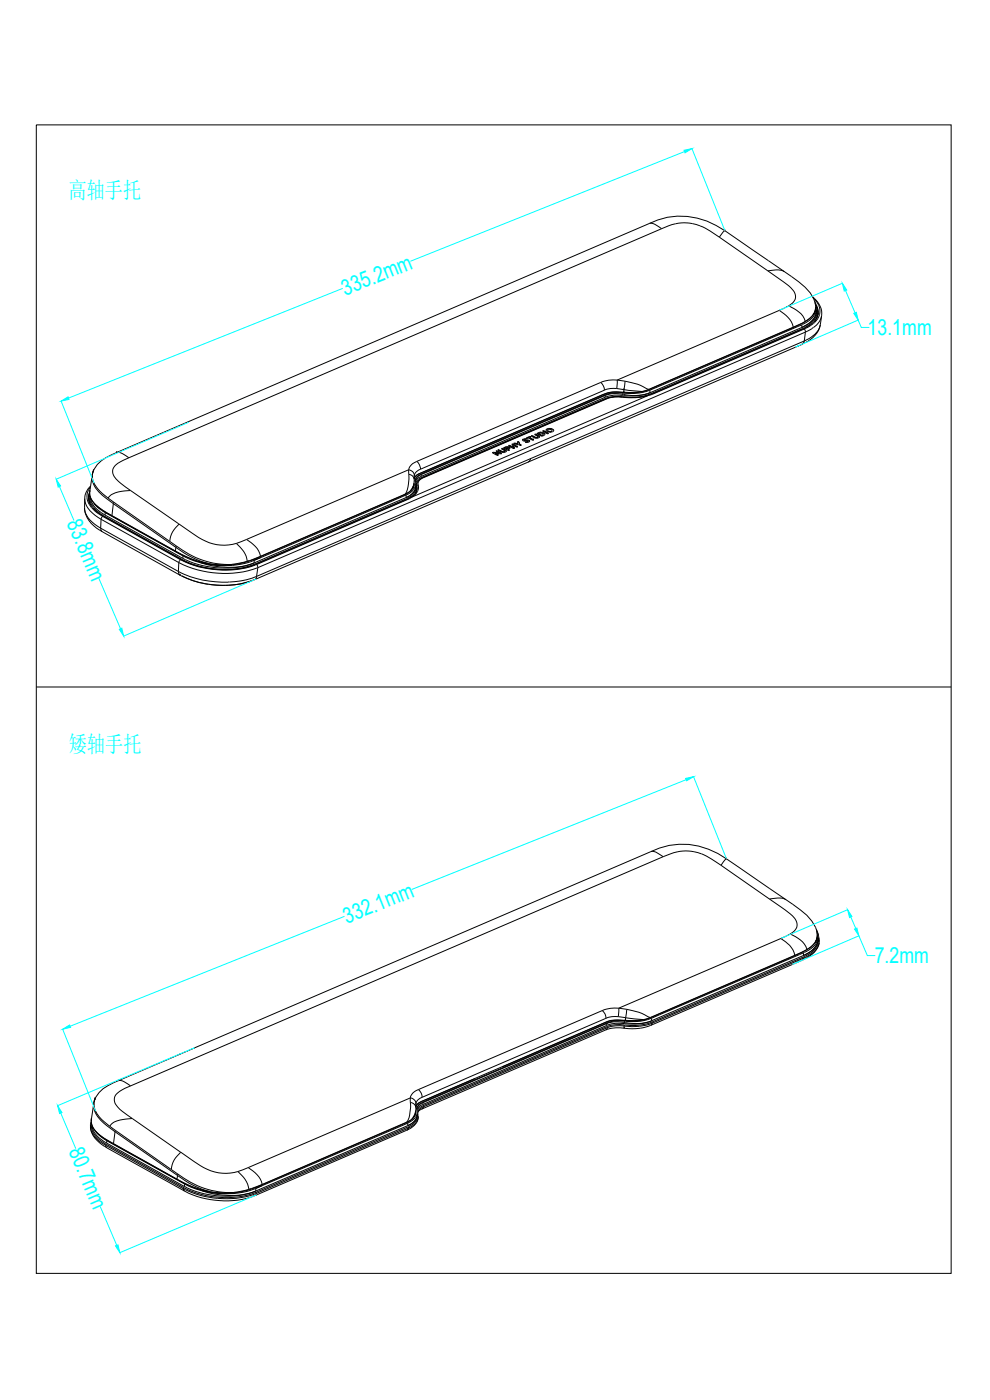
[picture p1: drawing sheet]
<svg xmlns="http://www.w3.org/2000/svg" width="297mm" height="420mm" viewBox="0 0 297 420" stroke-linecap="round" stroke-linejoin="round" font-family="sans-serif">
<defs><g id="words">
<g font-size="6.8" fill="#0ff">
<text x="20.5" y="59.5">高轴手托</text>
<text x="20.7" y="225.8">矮轴手托</text>
</g>
<g font-size="6.7" fill="#0ff">
<text x="103.6" y="88.7" transform="rotate(-22 103.6 88.7)">335.2mm</text>
<text x="260.3" y="100.6">13.1mm</text>
<text x="20" y="157" transform="rotate(67 20 157)">83.8mm</text>
<text x="104.1" y="277.3" transform="rotate(-22 104.1 277.3)">332.1mm</text>
<text x="262.4" y="289.2">7.2mm</text>
<text x="20.5" y="345.5" transform="rotate(67 20.5 345.5)">80.7mm</text>
</g>
</g></defs>
<!-- layer: 0 -->
<g fill="none" stroke="#000" stroke-width=".3">
<path d="M10.9 37.5h274.5v344.7h-274.5zM194.8 67.1a21.9 21.9 0 0 1 22.7 2.1M194.8 67.1l1.5 .1 2.2 1.4M194.8 67.1l-159.8 68.7M198.5 68.6l-159.8 68.8M207.7 67.1l2.3 .7M207.7 67.1a12.4 12.4 0 0 0-7.2 .7l-2 .8M210 67.8l1.6 .7 4.2 2.7M215.8 71.2l14.6 10.1M217.5 69.2h.1M217.5 69.2l19.9 13.7a17.8 17.8 0 0 1 6.8 6.9l.4 1.1M217.5 69.2l-1.7 2"/>
<path d="M230.4 81.3l3.1-.3 1.8 .5M230.4 81.3l3.1 2.2a12.1 12.1 0 0 1 4.9 4.4 2.52 2.52 0 0 1-1 3.3l-.7 .6M233.8 93.1l2.6 2.2a5.5 5.5 0 0 1 1.6 2.9M233.8 93.1l-48.6 21M236.7 91.8l-2.9 1.3M236.7 91.8l2.2 1.3a5.6 5.6 0 0 1 2.7 3.3M238 98.2l-43.3 18.7M240.6 97.5v.8l-45.6 19.6M240.6 97.5l-45.6 19.6M240.6 98.3l.4-.2zM240.8 98.8l-.1-.1-45.6 19.6M241 98.5l-.4 .1"/>
<path d="M241.3 98.7l.3 1M241.3 98.7h-.2l-46.5 19.9M241.3 98.7l-45.6 19.6h-.2M241.4 98.3l-.4 .2M241.5 98.6l-.2 .1M241.6 96.4l-3.6 1.8M241.7 99.7l-164.3 70.7M241.7 99.7l-.4 2.6M243.3 97.6l-1.7 1M243.6 98.7l-1.9 1M243.8 89.1l.5 .4M244 94.5l-2.4 1.9"/>
<path d="M244 94.4l-.1 .1M244 94.5a20.7 20.7 0 0 1-8.4 4.9l-38.3 16.4M244 94.5h.1M244 94.4v.1M244 89.5a4.8 4.8 0 0 1-.7 8.1M244.3 89.5a6.1 6.1 0 0 1 2.2 5.2M244.5 90.5l.2 .4M244.6 90.9l.1 1.1M244.6 90.9h.1M244.7 90.9l.1 .3M244.7 92v.1M244.7 92.6l-.1 .9-.6 1"/>
<path d="M244.7 92.6h.1M244.7 92.1v.5M244.7 92.1a3 3 0 0 1-.7 2.3M244.7 92.1l-.2 1.2-.5 1.1M244.8 91.2l.2 .8M245 93.3a7.5 7.5 0 0 1-4.5 4.2M245 92h.1M245 91.9h.1M245 92.1v.5M245 92.1l.3 1.2M245 91.7l.1 .2M245 93.1v.2"/>
<path d="M245 92.6l-.1 .6M245 93.3a5.9 5.9 0 0 1-4 4.8M245 93.3a6.1 6.1 0 0 1-4 4.8M245.1 92l.1 .3M245.1 91.9h.1M245.1 93.1l-.1 .2M245.1 93.1h.1M245.1 91.9l.1 .2M245.1 93.1v.2a5.2 5.2 0 0 1-3.7 5M245.2 92.3l.2 .9M245.2 92.1l.2 1.1M245.3 93.3v1"/>
<path d="M245.3 94.4l-.2 1M245.3 94.4l-.3 1.1-.6 1M245.3 94.3v.1M245.4 93.2v1M245.4 94.2v.2M245.4 94.2v.1M245.5 94.4h.1M245.5 94.4a7 7 0 0 1-4.5 4.2M245.5 93.2v1M246.1 97.4a8 8 0 0 1-4.4 5.4M246.1 97.4a7.2 7.2 0 0 1-4.8 4.9M246.5 94.7a5.7 5.7 0 0 1-2.9 3.9"/>
<path d="M246.5 94.7l-.4 2.7M180.2 114.8l.8 1 .3 1.3M180.2 114.8l-55.2 23.7M181.3 117.1l-55.1 23.7M181.6 118.5l-55.2 23.8M181.6 118.5v.7l-55.2 23.8M181.7 119.1l-.2 .1M181.8 119.7l-.2-.1-55.2 23.8M181.8 119.1h-.1M182.1 119.5l-.1 .1M182.2 119.6l-55.4 23.8M185.1 116.6h-2l-1.8 .5"/>
<path d="M185.1 116.6l2.1 .3M185.2 114.1l-.1 2.5M185.2 114.1a9.8 9.8 0 0 0-5 .7M185.2 114.1l2.4 .3M186.7 119.2h.1M186.7 119.1h.1M186.7 119.1a11.9 11.9 0 0 0-5.1 .5M186.7 119.1h-2.3l-2.3 .5M186.7 119.2l-2.3-.1-2.2 .5M186.7 119.1v.1M186.8 118.7l-2.6-.1-2.4 .5M186.8 118.6l.2 .1"/>
<path d="M186.8 119.1h.1M186.9 118.2v.1M186.9 118.3l-3.4-.1-1.9 .5-55.2 23.7M186.9 118.3v.4M186.9 118.3l.2 .1M186.9 118h.2M186.9 118.2v-.2l-2.7-.1-2.6 .6M187.2 117.7a12.6 12.6 0 0 0-8.4 1.6l-52.7 22.7a2.48 2.48 0 0 0-1.7 1.4M187.2 117.7h.1M187.2 116.9h.1M187.2 116.9l5.4 .6M187.2 116.9v.9"/>
<path d="M187.6 114.4l-.4 2.5M187.6 114.4a20.1 20.1 0 0 1 7.1 2.5M192.6 117.5l-2.7 .3-2.7-.1M193.3 117.7a18.4 18.4 0 0 1-6.3 .3M193.8 117.5l-.5 .1M194.2 118.2a18.2 18.2 0 0 1-7.2 .5M194.2 118.2a14.5 14.5 0 0 1-7.1 .2M194.4 118.6a19.1 19.1 0 0 1-7.6 .5M194.4 118.6l.1 .1M194.5 118.7a17.6 17.6 0 0 1-7.7 .5M194.5 118.7l-71 30.5M194.7 116.9l-2.1 .6"/>
<path d="M195 117.1v.8M195 117.1l-1.2 .4M195 117.9h.1M195 117.9l-.8 .3M195.1 118.3a16.3 16.3 0 0 1-8.3 .8M195.1 118.3l.1 .1M195.5 118.4l-1.1 .2M195.7 118.3l-.2 .1M197.3 115.8a18.4 18.4 0 0 1-12 1.9 9.4 9.4 0 0 0-5.1 1.1l-54.1 23.2-1.1 .7-.6 .7M197.4 115.7l-.1 .1M241.3 102.3l-.2 .6-.5 .4-164.3 70.7M241.3 102.3l-164.3 70.7"/>
<path d="M241.6 102.8l-1 .5M35 135.8a11 11 0 0 0-7 5.5M35 135.8h.1M35 135.8l.5-.1 1 .3 2.2 1.4M38.7 137.4l-2.5 1.2a3 3 0 0 0-2.1 4l1.4 1.8 3.7 2.8M125 138.5l.9 1 .3 1.3M125 138.5l-1.5 .9-.6 .7-.3 .9M147.8 135.8v.1M147.8 135.9h.1M147.8 135.9l1.3 .7h.4M147.8 135.8h.1M147.9 135.7l-.1 .1"/>
<path d="M147.9 135.7l-.1 .2M147.9 135.7h.2M148.1 135.9h-.3M148.1 135.7l1.6 .2M148.6 136l1.9 .2M148.6 136l.8 .6M148.9 135.5l.8 .4M148.9 135.4l.3 .1M149.2 135.3l-.3 .2M149.2 135.5l1.2 .7M149.2 135.3l1.3 .7M149.2 135.3v.2"/>
<path d="M149.5 136.6h.1M149.5 135.2h.1M149.5 135.2l1.1 .5M149.5 135.2h.3M149.8 135.2l.8 .4M149.9 135.1l-.4 .1M149.9 135.1l.7 .3M149.9 135.1l-.1 .1M150.4 136.2h.1M150.5 136l-.1 .2M150.5 136v.1M150.5 136.1v.1"/>
<path d="M150.5 134.8h.1M150.5 134.7l.4 .1M150.6 134.8l.8 .6M150.6 135.4v.2M150.9 134.6l-.4 .2M150.9 134.8l.7 .3M150.9 134.6l.7 .4M150.9 134.6v.2M151.1 134.4h.1M151.1 134.4l.1 .1M151.2 134.5l1.3 .7 .3-.2M151.2 134.3v.2"/>
<path d="M151.2 134.3l-.1 .1M151.4 135.4h.1M151.4 135.4l-.1 .3-.7-.1M151.4 135.4l-.3 .2-.5-.2M151.6 135.1h.1M151.6 135l.3 .5-.5 .3-.8-.1M151.6 135v.1M151.7 134.3l.8-.1 .5 .3M151.7 135.2l.2 .3M151.7 134.3l-.5 .2M151.7 134.4l.5-.1 .4 .1M151.7 134.1l-.5 .2"/>
<path d="M151.7 134.4l.5 .4M151.7 134.4l.5 .3M151.7 134.1v.2M151.9 134l-.2 .1M151.9 134l.8 .1M152.2 134.7v.1M152.4 134.5l-.2 .2M152.4 134.7l-.2 .1M152.4 134.5v.2M152.5 134.8l.3 .3M152.5 134.8l.3 .2M152.6 134.4l-.2 .3"/>
<path d="M152.6 134.4l-.2 .1M152.6 133.8h.1M152.6 133.8h.4M152.7 133.8l1.2 .7h.4M152.7 134.1h.1M152.8 134.1l.2 .4M152.8 135.1v.1M152.8 135v.1M153 134.5h.1M153 133.7l-.4 .1M153 133.8l.4 .3M153 133.7l.5 .3"/>
<path d="M153 133.7v.1M153 134.5l-.5 .3M153.5 134l-.1 .1M153.6 133.4h.1M153.6 133.4h.3M153.6 133.4l.5 .3M153.8 134.1l.4 .4M153.8 134.1l.4 .3M153.9 133.4l1.3 .7M154 130.4v.1M154 133.3l-.4 .1M154 133.3l1.2 .7"/>
<path d="M154 133.3l-.1 .1M154.1 133.7l-.6 .3M154.1 133.7l-.7 .4M154.2 133.2h.2M154.2 134.4v.1M154.2 134.5h.1M154.2 134.4l.1 .1M154.3 134.5h.1M154.4 133.2h1M154.5 133l-.4 .2 2.3 .4M154.5 133l.9 .2M154.5 133l-.1 .2"/>
<path d="M155.2 134.1h.1M155.2 134v.1M155.2 134l.1 .1M155.3 134.1l-.9-.2-.6 .2M155.3 132.7l.1 .5M155.3 134.1h.1M155.7 132.6l-.4-.1v.2M155.7 132.6l-.4 .1M155.7 132.6l.2 .8M155.9 133.4l.4 .2M155.9 133.4l.5 .1M156.3 133.6l.1 .1"/>
<path d="M156.4 133.5l-.1 .1M156.4 133.5v.1M156.4 133.6h.1M157.2 132.1h.6M157.2 132.1v.2M157.2 132.2v.1M157.6 131.8h.3M157.6 131.8l-.8 .3M157.7 131.7l-.8 .1-.1 .4 .4 .2h1.3M157.7 131.7l.2 .1M157.7 131.7l-.1 .1M157.7 131.9l-.5 .2"/>
<path d="M157.7 132.8h.1M157.8 132.2h.8l.3 .3M157.8 132.1l1.1 .1a.86 .86 0 0 1-1.3 .5l.2-.1M157.8 132.1v.1M157.8 132.2l-.6 .1M157.8 132.4h.1M157.8 132.6v.1M157.9 131.8l-.3 .1M158 131.4l.1 .2 .5-.1 1.1 .6 .4-.1M158.5 132.6l-.8 .1M158.5 132.5v.1M158.5 132.4l-.7 .2"/>
<path d="M158.5 132.4v.1M158.9 131.1l.4 .1M158.9 131l.4 .2M158.9 131l-.9 .4M158.9 131.1l-.9 .3M158.9 131.3l1.1 .8M158.9 131.3l1.1 .6M158.9 131v.1M159.1 137.6l-.2 .7-.4 .4M159.3 131.2l-.4 .1M159.4 130.9h.4M159.4 130.9h.1"/>
<path d="M159.5 130.9l1.4 .6M159.8 130.8l-.4 .1M159.8 130.9l.7 .4M159.8 130.8l.7 .4M159.8 130.8v.1M160 132.1h.1M160 131.9v.2M160 131.9l.1 .1M160.1 132h.1M160.5 130.4l.3 .1M160.5 131.2v.1M160.8 130.3l-.4 .1 1 .7"/>
<path d="M160.8 130.5l.8 .4M160.8 130.3l.8 .4M160.8 130.3v.2M161.1 130.2l1.3 .7 .8-.2M161.2 130.1l-.1 .1M161.4 131.1h.1M161.4 131.1l-.2 .3-.7-.1M161.4 131.1l-.4 .2-.5-.1M161.5 130.8l.1 .1M161.6 130.7l.3 .5-1.1 .3M161.6 130.7v.2M161.6 129.9a1.32 1.32 0 0 1 1.9 .5l-.3 .3"/>
<path d="M161.6 130l.8-.1 1.1 .5M161.6 130.9l.3 .3M161.6 129.9l-.5 .3M161.6 130l-.5 .2M161.6 129.9v.1M161.6 130.1h1.2l.2 .2-.2 .2M161.6 130.1v.2l.9 .5M161.6 130.1l1 .6M162.6 130.7l-.1 .1M162.8 130.7l-.3 .1M162.8 130.5l-.2 .2M162.8 130.5v.2"/>
<path d="M162.9 129.4l1.2 .7h.5M162.9 129.4h.4M163 130.4l-.2 .3M163.1 130.7h.1M163.3 129.3l-.4 .1M163.3 129.4l1.2 .7M163.3 129.3l1.2 .7M163.3 129.3v.1M164 129.4h.1M164.1 129.4l.5 .2M164.1 128.9l-.3 .2M164.2 128.8h-.1"/>
<path d="M164.2 128.7h.4M164.2 128.8h.1M164.3 129.2l.2 .3M164.3 129l.2 .3M164.3 129a.76 .76 0 0 1 1.3 .3h-1.1M164.5 129.3v.2M164.5 130.1h.1M164.5 129.6h1.2M164.5 130v.1M164.5 130l.1 .1M164.6 130.1h.1M165 128.7h-.5"/>
<path d="M165 128.7l.8 .2M165.6 129.3l-.3 .3-.8-.1M165.8 129.6h-.1M165.8 129.6h.1M165.8 128.9l.3 .4M166.1 129.2a1.37 1.37 0 0 0-2.3 0l.2 .2M166.1 129.2l-.3 .4M25.4 152.3a7.9 7.9 0 0 0 4.4 6.8M25.4 152.3a6.9 6.9 0 0 0 3.9 5.7l.9 .5M25.4 149.6a6.3 6.3 0 0 0 3.2 5.1l1.7 1.1M25.4 149.6v2.7M26.5 149.2a4.1 4.1 0 0 0 1.2 3"/>
<path d="M26.5 149.1v.1M26.5 149.1v.2M26.6 149.2h.1M26.6 149.1h.1M26.6 149.5l.3 1.5M26.6 149.5l.5 2M26.6 149.4v.1M26.7 149.1l-.1 .3M26.8 148.2l-.1 .9M26.8 148l-.3 1.1M26.8 147.9v.1M26.8 147.8h.1"/>
<path d="M26.9 147.8l-.3 1.3M26.9 149.2h.1M26.9 149.4l.1 .9 .7 1.4M26.9 149.1v.3M26.9 148.9v.2M26.9 147.5h.1M26.9 147.5l.1 1.4 .7 1.5 1.3 1.5 1.9 1.4 23.8 13.3a26.6 26.6 0 0 0 15 2.9M26.9 147.5v1.2a7.2 7.2 0 0 0 3.9 4.4M27.1 146.3a4.9 4.9 0 0 0 1.4 7.1l2.3 1.6M27.1 149.4l.3 1.3 .8 1.2M27.1 145.9l-1.2 1.7-.5 2M27.6 151.6l.9 1.2 1.5 1.2"/>
<path d="M27.6 152.1l.1 .1M27.7 142.7a7.7 7.7 0 0 0 4.1 6.8l2.2 1.6M27.7 142.7l-.8 4.8M27.7 142.7h.1M27.7 142.7a6.9 6.9 0 0 0 3 5.4l1.7 1.4M27.7 152.3l1.5 1.4 1.7 1.1M28 141.3l-.3 1.4M28 141.3h.1M28.1 151.8l1.6 1.6 1.8 1.2M28.2 151.1l2.3 2.1M29.8 159l.9 .6M29.9 154l1.2 .8"/>
<path d="M30.2 158.5l.1 .6 .4 .5M30.2 158.5l23.3 13M30.3 155.8l-.1 2.7M30.3 155.8l23.4 13M30.3 155.8h.1M30.5 153.2l.1 .1M30.7 153.3l.9 .6M30.7 159.6l23.4 13M30.8 155l.2-.1 23.4 13M30.8 155l-.5 .8M30.8 155l23.3 13M30.8 153.1l2.8 1.6"/>
<path d="M30.8 154.8l.2 .1M31.1 154.8l.3 .1M31.4 155l23.3 13M31.4 155h-.1M31.6 153.9l-.1 .7 23.3 13M31.6 153.9l23.3 12.9M32.4 149.5l1.7 1.2M33.6 154.7l19 10.7M34 151.1l-.4 3.6M34 151.1l18.8 13.2M34.1 150.7l16.8 11.8M34.1 150.7l-.1 .4"/>
<path d="M39.2 147.2l-1.8 .1a5.8 5.8 0 0 0-5 2.2M39.2 147.2l14.5 10.1M53.7 157.3a36.8 36.8 0 0 0 9.1 5.6l2.2 .6 2.4 .1 3.5-.5M53.7 157.3l-1.9 2.3-.6 1.4-.3 1.5M121.6 148.3l-43.5 18.7M121.8 148.6l-45.6 19.6M121.8 148.6l.1 .7M121.8 149.3h.1M121.8 149.3l-45.5 19.6M122.1 149.8l-.2-.1-45.6 19.6M122.2 149.2l-.4 .1M122.3 149.7l.3 .1"/>
<path d="M122.3 149.7l-45.6 19.6 .3 .1M122.6 149.8l-45.6 19.6M122.6 141l.1 1.3M122.6 141a1.81 1.81 0 0 1 1.7 1.8M122.6 141l-48.6 20.9M122.7 142.3a9.8 9.8 0 0 1-1.1 6M122.7 142.3a1.92 1.92 0 0 1 1.5 2.7l-.3 1M122.9 149.6l-.3 .2M123 148.7l-1.1 .6M123 148.7h.1M123.1 147.4l-1.5 .9M123.2 149.1l-1.3 .6"/>
<path d="M123.2 149.4l-.3 .2M123.2 149.3h.1M123.2 149.3l-.9 .4M123.3 148.9l-.2 .1M123.5 149.2l-.3 .1M123.5 149.2l-.3 .3M123.9 146.5l-.7 .9-3.2 1.7-41.8 18M123.9 146.5h.1M123.9 146.4l.4-1.4-.4 1.5M123.9 146.4l-.8 1M123.9 146.4v.1M123.9 146l-.8 1.4"/>
<path d="M124.1 146.9l-1 1-1.3 .7M124.2 146.7l-.1 .2M124.3 143h.1M124.3 143.7h.1M124.3 142.8v1.1M124.3 143.4v.3M124.3 143.4v.2M124.4 143.4h-.1M124.5 144.4v.1M124.5 144.3v.1M124.5 144v.4M124.6 146.1l-.3 .6"/>
<path d="M124.6 145l-.1 1.1M124.7 145.9v.3zM124.7 146.2l-.3 1.1a4.7 4.7 0 0 1-2.2 1.9M124.7 147h.1M124.7 147a3.3 3.3 0 0 1-1.4 1.9M124.8 145.8l.1 .1M124.9 145.4v.4M124.9 145.2l-.1 .2M124.9 145.9l.1 1.2M124.9 145.3v.1M124.9 145.9l-.2-.1v1.2M124.9 145.2h.1"/>
<path d="M124.9 145.2v.2M125 147.1h-.1M125 145.9v.3M125 147.1l-.3 .9M125 147.1l-.4 1M125 145.4l.1 1.5M125 147.1h.1M125 145.4l.1 .5M125 145.8v.1M125 146v.1M125 146l.1 .9M125.1 147.1h.1"/>
<path d="M125.1 146.9v.1M125.1 147.1l-.7 1.2-1.2 .9M125.1 145l-.2 .4M125.1 146.9v.2M125.2 144.6l-.3 .6M125.4 147.1v.1M125.4 147.2l-.9 1.3-1 .7M125.5 147l-.1 .2M125.5 145.5l-.4 .2-.1 .3M125.5 145.5l-.1 1.5M126 142.4l-.9 .7-.5 .9M126.2 140.8l-1.5 1-.4 1"/>
<path d="M126.3 142.4l-1.2 .9-.5 1M126.4 143l-.9 .4-.6 .7-.3 .4 .1 .5 .1-.4M126.4 142.3v.7M126.4 142.2l-.4 .2M126.4 143.4l-.9 .5-.7 .8M126.4 143.4l.1 .1M126.8 143.4l-1.3 .9-.5 1.1M127 143.4a2.04 2.04 0 0 0-1.5 2.1M50.9 162.5l2 1.3M52.6 165.4l1.7 .9a26.1 26.1 0 0 0 8.3 2.8M52.8 164.3a22.4 22.4 0 0 0 16.9 5.1M52.8 164.3l-.2 1.1"/>
<path d="M52.9 163.8a25.4 25.4 0 0 0 16.8 5.6M52.9 163.8l-.1 .5M53.5 171.5a29.1 29.1 0 0 0 15.3 3.2M53.5 171.5l.2 .6 .4 .5M53.7 168.8a30.4 30.4 0 0 0 23.7 1.6M53.7 168.8l-.2 2.7M54 172.6l.4 .2M54.1 172.6h.1M54.1 168l-.4 .8M54.1 168l.2 .1M54.3 168a29.6 29.6 0 0 0 22.3 1.6M54.4 167.9l2.2 1.1"/>
<path d="M54.4 167.9l-.3 .1M54.5 172.9a27.8 27.8 0 0 0 7 2.3M54.5 172.8l.8 .4a21.2 21.2 0 0 0 6.2 1.9M54.7 168a28 28 0 0 0 21.6 1.3M54.7 168h-.1M54.8 167.6a27.6 27.6 0 0 0 21.5 1.3M54.9 166.8l-.1 .8M54.9 166.8l.2 .1M55.1 166.9l1.4 .7M56.5 167.7l3.7 1.2M56.6 169h.2M56.7 169.1a28 28 0 0 0 19.8 .3"/>
<path d="M60.2 168.9a23.6 23.6 0 0 0 16.1 0M61.4 175.1l1.1 .2M61.5 175.2l1 .2M62.5 175.4l5.2 .3M62.5 175.3l5.2 .3M68.7 175.6h-1M68.7 175.7h-1M69.7 169.4v.1M70.9 163.1l2.2 2.4 .7 1.4 .4 1.5-4.5 .9M74 161.9l-3.1 1.2M74 161.9l2 1.5a5.8 5.8 0 0 1 2.2 3.5M74.9 168.2l-.7 .2"/>
<path d="M75.7 174.1l-.8 .4a21.1 21.1 0 0 1-6.2 1.1M75.8 174.2l-3.5 1-3.6 .5M76.2 168.2a27 27 0 0 1-16 .7M76.2 168.2l.1 .7M76.3 174l-.5 .2M76.3 169.3l.2 .1M76.7 169.3l-.2 .1M76.9 169.4l-.4 .2M77 169.4l.4 .9M77 173a22.1 22.1 0 0 1-8.2 1.7M77 173l-.2 .6-.5 .4M77.3 170.3h.1"/>
<path d="M77.4 170.4l-.4 2.6M78.1 167l-3.2 1.2M78.2 167.1a25.9 25.9 0 0 1-8.5 2.4M78.2 166.9l-.1 .1M78.2 166.9v.2M10.9 206.2h274.5M195.3 255.6a21.6 21.6 0 0 1 22.6 2.1M195.3 255.6l1.5 .1 2.2 1.4M195.3 255.6l-159.8 68.7M199 257.1l-159.8 68.8M206.6 255.4l3.9 .9M206.6 255.4l-3.4 .3-4.2 1.4"/>
<path d="M210.5 256.3l3 1.5 2.8 1.9M216.3 259.7l14.6 10.1M217.9 257.7h.1M217.9 257.7l20 13.7a15.9 15.9 0 0 1 7.2 8M217.9 257.7l-1.6 2M230.9 269.8l3.1-.3 1.8 .5M230.9 269.8l4.7 3.3a9.1 9.1 0 0 1 3.3 3.3 2.84 2.84 0 0 1-1.8 3.9M245 279l.1 .4M245 279.4l.3 1.2M245 279.4h.1M245.1 279.4l.1 1.2M245.1 279.4l.4 1.1"/>
<path d="M234.3 281.7l2.7 2a5.8 5.8 0 0 1 1.5 3M234.3 281.7l-48.7 20.9M237.1 280.3l-2.8 1.4M237.1 280.3l2.3 1.3a5.8 5.8 0 0 1 2.7 3.4M238.5 286.7l-43.4 18.7M240.8 288.1l-45.6 19.6M241.1 286.7l-.1-.7-45.6 19.6M241.1 286.7l-45.6 19.6M241.3 285.8l-.3 .2M241.3 287.5l-.2-.3-45.5 19.6M241.3 287.5l-.5 .6M241.3 287.5l-45.6 19.6"/>
<path d="M241.4 287.3l-.1 .1M241.5 287.8l-.7 .3M242.1 285l-3.6 1.7M244.5 283l-1.1 1.2a88 88 0 0 1-13.3 6.2l-32.3 13.9M244.5 282.9l-1.1 1.2-1.3 .9M244.5 282.9v.1M245.2 280.5v.1M245.2 280.6l-.2 1.2-.5 1.1M245.3 280.6l-.2 1.2-.6 1.2M245.3 280.6l-.2 1.2-.6 1.1M245.4 281.8l-.6 1.4-.7 .8-2.7 1.8M245.4 280.5h.1"/>
<path d="M245.4 280.6l.1 .2M245.5 280.5h.1M245.5 280.6l-.1 1.2M245.5 281.6a6 6 0 0 1-4.4 5.2M245.5 280.6h.1M245.5 282.8h.1M245.5 281.5l.1 .1M245.5 282.8a6.7 6.7 0 0 1-4.4 4.3M245.5 281.8a6.2 6.2 0 0 1-4.4 4.9M245.5 281.5v.3M245.5 280.8l.2 .7M245.6 281.6v.2"/>
<path d="M245.6 281.8l-.1 .9M245.6 281.6h.1M245.8 281.6v1.2M245.8 282.9a7.1 7.1 0 0 1-4.3 4.9M245.8 282.9a6.4 6.4 0 0 1-4.4 4.5M245.8 282.8v.1M154.4 318.9v.1M180.7 303.3l.8 1 .3 1.3M180.7 303.3l-55.2 23.7M181.8 309.1l-55.3 23.7M181.8 305.6l-55.2 23.7M182 307.2l-55.1 23.7"/>
<path d="M182 307.2v.5l-55.2 23.8M182.1 307l-55.3 23.8M182.1 307l-.1 .2M182.1 308v.1M182.3 308.4l-.2-.3-55.2 23.8M182.3 308.4l-.5 .7M182.3 308.4l-55.2 23.8M185.5 305.1h-1.9l-1.8 .5M185.5 305.1l2.2 .3M185.6 302.6l-.1 2.5M185.6 302.6a10 10 0 0 0-4.9 .7M185.6 302.6l2.5 .3"/>
<path d="M187.3 307.9h-2.6l-2.4 .5M187.3 307.9v.7M187.3 308.6h.1M187.3 308.6l-2.5-.1-3 .6M187.3 307.6l-2.6-.1-2.5 .6M187.3 307.6v.3M187.3 307.1l.2 .1M187.4 306.8v-.3l-2.7-.1-2.6 .6M187.4 306.8l-.1 .4a10.7 10.7 0 0 0-5.3 .5M187.4 306.8l-2.7-.2-2.7 .6M187.6 306.2h.1M187.6 306.2a11.8 11.8 0 0 0-8.3 1.6l-52.7 22.7-.9 .5-.8 .7"/>
<path d="M187.7 305.4h.1M187.7 305.4l-.1 .9M187.7 305.4l5.4 .6M188.1 302.9l-.4 2.5M188.1 302.9a20.3 20.3 0 0 1 7 2.5M193.1 306l-2.7 .3-2.8-.1M194.3 306a16.9 16.9 0 0 1-7 .4M195.1 305.4l-2 .6M195.2 307.7a15.3 15.3 0 0 1-7.9 .9M195.4 305.6l.1 .8M195.4 305.6l-1.1 .4M195.5 306.3h.1"/>
<path d="M195.5 306.4a15.8 15.8 0 0 1-8.2 .4M195.5 306.4a17.5 17.5 0 0 1-8 .8M195.5 306.3v.1M195.6 306.8a17.1 17.1 0 0 1-8.3 .8M195.6 306.8l.1 .3M195.7 307a15.4 15.4 0 0 1-8.4 .9M195.7 307.1l-.5 .6M197.8 304.3a18.6 18.6 0 0 1-12 1.9 9 9 0 0 0-5.1 1.1l-29.9 12.9M197.8 304.2v.1M27.1 338h.1M27.1 338a7.7 7.7 0 0 0 5 6.4M27.1 338a7.1 7.1 0 0 0 4.6 5.7"/>
<path d="M27.1 337.6v.4M27.3 336.8l-.2 .8M27.4 337.8v.1M27.4 337.7v.1M27.4 337.4v.3M27.4 336.1h.1M27.4 336.1v1M27.4 337.1h.1M27.4 337.1l.1 .4M27.4 336l.1 1.4M27.4 337.9a6 6 0 0 0 3.6 5l.8 .5M27.4 337.7h.1"/>
<path d="M27.5 337.4a8.9 8.9 0 0 0 4.7 4.8l1.9 1M27.5 337.5l.4 1 .9 1.2 2.5 2 23.6 13.2a26.7 26.7 0 0 0 15.3 3.1M27.5 337.5h.1M27.6 337.9a7.1 7.1 0 0 0 4.1 5M28.1 331.2a7.9 7.9 0 0 0 4.2 6.8l2.2 1.7M28.1 331.2l-.7 4.8M28.2 331.2a6.6 6.6 0 0 0 3.1 5.4l1.6 1.4M28.2 331.1v.1M28.5 329.7l-.3 1.4M28.5 329.8l-.4 1.4M28.5 329.8h.1M28.7 339.6l1.7 1.6 1.7 1.2"/>
<path d="M32.9 338l1.7 1.2M34.5 339.7l-.4 3.5M34.5 339.7l18.8 13.1M34.6 339.2l16.8 11.8M34.6 339.2l-.1 .5M35.5 324.3a11 11 0 0 0-7 5.5M35.5 324.3h.1M35.5 324.3l1.5 .2 2.2 1.4M39.2 325.9l-2.6 1.2a3 3 0 0 0-2.1 4l.3 .4a14 14 0 0 0 4.9 4.2M39.7 335.7l-4.6 .7-1.2 .6-1 1M39.7 335.7l14.5 10.1M122 336.8l-43.4 18.7"/>
<path d="M122.1 339.2l-45.6 19.6M122.3 337.1l-45.6 19.6M122.3 337.8h.1M122.3 337.8l-45.5 19.6M122.3 337.1l.1 .7M122.4 338.2l.2 .4M122.4 338.2l-45.6 19.6M122.6 338.6l-.5 .6M122.6 338.6l-45.6 19.6M122.7 338.5h-.1M123.1 329.5v1.3M123.1 330.8a9 9 0 0 1-1.1 6"/>
<path d="M123.1 329.5a1.91 1.91 0 0 1 1.7 1.7M123.1 330.8a1.71 1.71 0 0 1 1.7 1.6M123.1 329.5l-48.6 20.9M124.3 335l-.6 .9-1.3 .9-43.7 18.8M124.4 335h.1M124.4 334.9l.3-1.4-.3 1.5M124.4 334.9l-.8 1-1.6 .9M124.4 334.9v.1M124.6 335.4l-1 1-1.3 .7M124.8 331.5h.1M124.8 332.2h.1M124.8 331.5l-.2 2.6-1 1.8"/>
<path d="M124.8 332v.1M124.8 332v.2M124.8 331.2v.3M124.8 331.9v.1M124.8 331.9h.1M124.9 331.9l-.1 .1M124.9 331.9h.1M124.9 331.7l-.1 .2M125.1 334.3l-.5 1.1M125.1 333.5v.8M125.1 334.3l.1 .1M125.1 334.6a3.8 3.8 0 0 1-2.7 3.2"/>
<path d="M125.2 335.5h.1M125.2 334.5v.1M125.2 334.7a3.9 3.9 0 0 1-2.9 3.1M125.2 334.3l.2 .1M125.2 334.5v.2M125.2 334.7v.7M125.2 334.4l.1 .3M125.2 333.2l-.1 .3M125.2 335.5a4.4 4.4 0 0 1-2.8 2.7M125.2 335.4v.1M125.3 334.3v.1M125.4 333.9v.4"/>
<path d="M125.4 334.4v.4M125.4 334.4h.1M125.4 335.6h.1M125.4 335.6a5 5 0 0 1-3.3 3.6M125.4 335.6a4.1 4.1 0 0 1-2.7 2.9M125.5 334.8v.8M125.5 327l.9 1.1 .2 1.2M125.5 327l-1.5 .9-.9 1.6M126.5 330.9a2.2 2.2 0 0 0-1.5 2.1M126.5 332.8l-.9 .6-.2 .5M126.6 331.1l-1 .7-.6 1.1M126.6 329.3l-1.4 1-.4 .9"/>
<path d="M126.8 331.5l-.8 .4-.7 .7-.3 .5 .1 .4M126.9 330.7l-.4 .2M126.9 330.9l-.3 .1M126.9 331.9l-1.6 1.3M126.9 331.9l.2 .3M126.9 330.9l-.1 .6M126.9 330.8v.1M127.1 332.2l-1 .6-.8 1.1M127.1 332.2l-.6 .6M142.5 323.7l-16.4 7.1-1.2 1.1M31.7 343.7l.4 .8 23.3 13M31.7 343.7l23.3 13.1"/>
<path d="M31.7 342.9l.3 .2M31.8 343.3l.1 .1M31.9 343.4l-.2 .3M31.9 343.4l23.3 13.1M32.1 342.4l23.3 13-.1 .7-23.3-13.1zM34.1 343.2l19 10.7M51.4 351l2 1.4M53.1 353.9l5 2.4 5 1.3M53.3 352.8l4.6 2.9 2.6 1.1 2.6 .8M53.3 352.8l-.2 1.1M53.4 352.4a25.5 25.5 0 0 0 16.8 5.5M53.4 352.4l-.1 .4"/>
<path d="M54.2 345.8a36.8 36.8 0 0 0 9.1 5.6l2.2 .6 2.4 .1 3.5-.5M54.2 345.8l-1.9 2.3-.6 1.4-.3 1.5M55 356.8l.4 .7M55 356.7a28 28 0 0 0 22 1.5M55.2 356.5l-.2 .3M55.2 356.5a27.7 27.7 0 0 0 21.6 1.3M55.3 356l.8 .5M55.4 355.3l.2 .1M55.4 357.5a26.6 26.6 0 0 0 21.1 1.3M55.6 355.4l.9 .5M56.1 356.5a27.7 27.7 0 0 0 20.7 .9M56.4 355.9l.6 .2"/>
<path d="M57 356.2l3.7 1.2M60.7 357.4a23.5 23.5 0 0 0 16.1 0M63.1 357.6l3.5 .4 3.6-.1M70.2 357.9v.1M71.4 351.6l2.1 2.4 .8 1.4 .4 1.6M74.5 350.4l-3.1 1.2M74.5 350.4l2.6 2.1a5.5 5.5 0 0 1 1.6 2.9M74.6 356.9l-4.4 1M75.4 356.7l-.8 .2M76.7 356.7a27 27 0 0 1-16 .7M76.7 356.7l.1 .7M76.8 357.8l.2 .4"/>
<path d="M77 358.2l-.5 .6M78.6 355.5l-3.2 1.2M78.7 355.6a24.4 24.4 0 0 1-8.5 2.4M78.7 355.4l-.1 .1M78.7 355.4v.2"/>
</g>
<g fill="none" stroke="#0ff" stroke-width=".3">
<path d="M205.4 45.5l-82.3 32.9M207.6 44.5l9.9 24.7M102.8 86.5l-82.3 33M252.8 85l-18.9 8.1M253.7 87.2l2.9 6.7M257.5 96.1l.9 2.2h2.4M257.6 96l-19 8.2M18.3 120.3l9.9 24.7M56.7 126.7l-39.9 17.2M17.8 146l4.4 10.2M29.6 173.5l6.6 15.2M76.9 173.8l-39.9 17.1"/>
<path d="M205.9 234l-82.3 32.9M208 233l9.9 24.7M103.3 275l-82.2 33M254.4 273l-20.1 8.6M255.3 275.2l1.5 3.5M257.7 280.9l2.5 5.9h2.4M257.8 280.8l-20.1 8.6M18.8 308.8l9.9 24.7M58.4 314.4l-41.2 17.5M18.2 334l4.5 10.7M77.1 358.5l-41.2 17.5M30.1 362.1l4.9 11.6"/>
</g>
<g fill="#0ff" stroke="#0ff" stroke-width=".3">
<path d="M18.3 120.4l2.1-1.3 .3 .8z"/>
<path d="M205.2 45.1l2.4-.5-2.1 1.3z"/>
<path d="M252.7 85l1.4 2.1-.8 .2z"/>
<path d="M256.2 94l.7-.3 .6 2.4z"/>
<path d="M16.9 143.8l1.3 2.1-.7 .3z"/>
<path d="M35.8 188.9l.7-.4 .6 2.4z"/>
<path d="M18.8 308.9l2.1-1.3 .3 .7z"/>
<path d="M205.7 233.6l2.4-.5-2.1 1.2z"/>
<path d="M17.3 331.8l1.3 2.1-.7 .3z"/>
<path d="M34.6 373.9l.8-.3 .6 2.3z"/>
<path d="M254.3 273l1.3 2.1-.7 .3z"/>
<path d="M256.4 278.8l.7-.3 .6 2.4z"/>
</g>
<use href="#words"/>
</svg>
